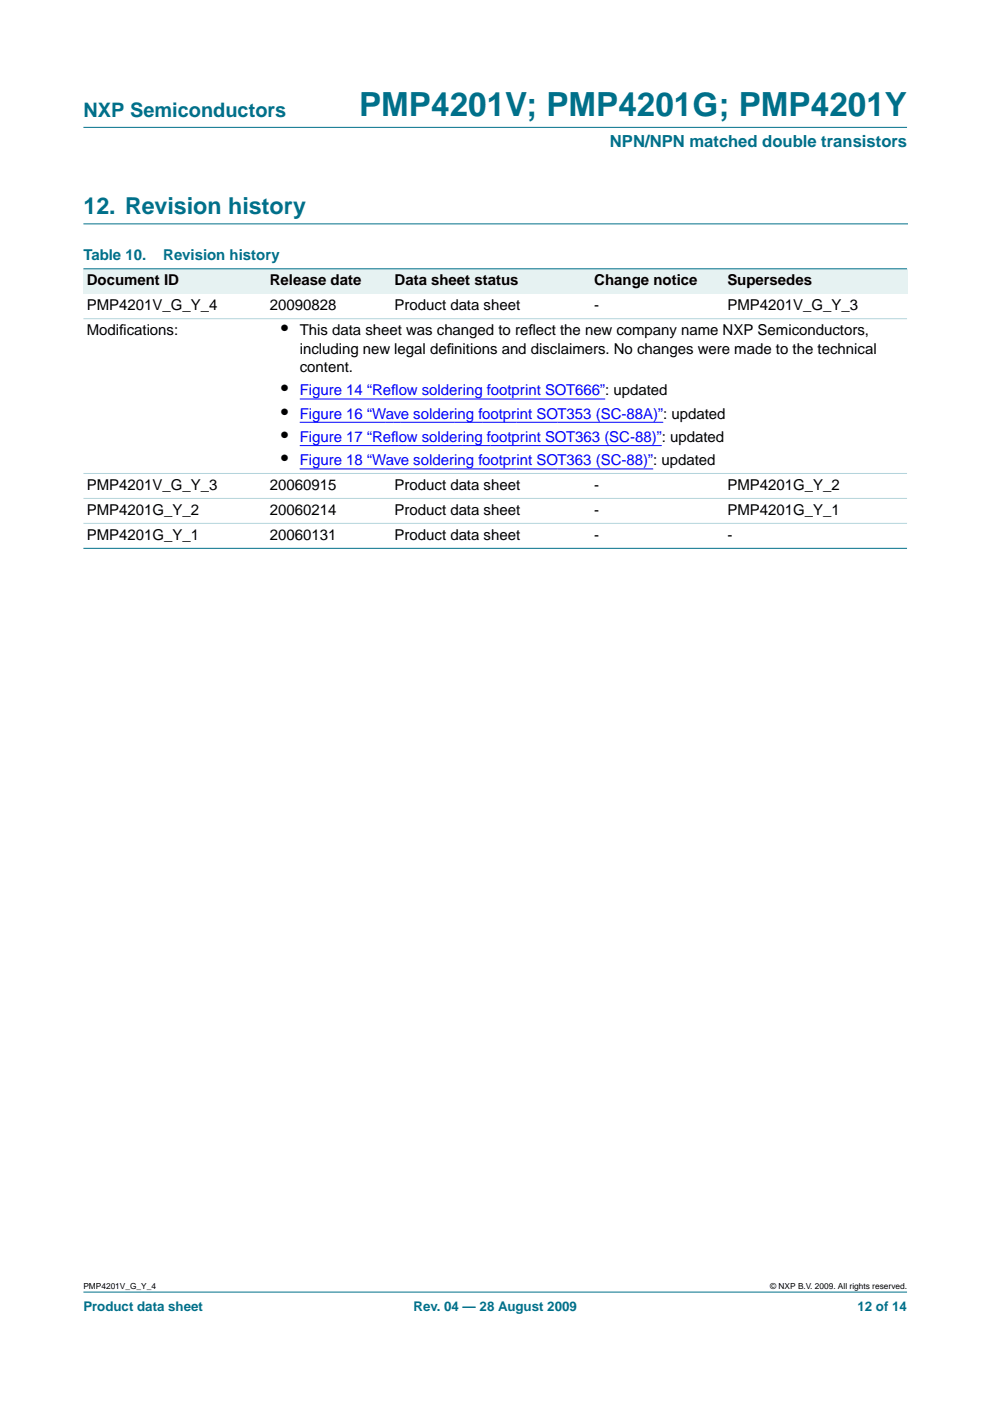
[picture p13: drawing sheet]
<svg xmlns="http://www.w3.org/2000/svg" width="210mm" height="297mm" viewBox="0 0 210 297" stroke-linecap="round" stroke-linejoin="round" font-family="sans-serif">
<defs><g id="words">
<text font-size="7.1" fill="#00708a" x="76.1" y="24.7">PMP4201V; PMP4201G; PMP4201Y</text>
<text font-size="4.9" fill="#00708a" x="17.7" y="45.5">12. Revision history</text>
<text font-size="4.2" fill="#00708a" x="17.7" y="24.9">NXP Semiconductors</text>
<g font-size="4.2">
<text x="59.6" y="71.1">•</text>
<text x="59.6" y="83.8">•</text>
<text x="59.6" y="88.7">•</text>
<text x="59.6" y="93.7">•</text>
<text x="59.6" y="98.6">•</text>
</g>
<text font-size="3.5" fill="#00708a" x="129.3" y="31.1">NPN/NPN matched double transistors</text>
<g font-size="3.2" fill="#00708a">
<text x="17.7" y="55.2">Table 10.</text>
<text x="34.6" y="55.2">Revision history</text>
</g>
<g font-size="3.2">
<text x="18.4" y="65.8">PMP4201V_G_Y_4</text>
<text x="18.4" y="60.5">Document ID</text>
<text x="57.2" y="60.5">Release date</text>
<text x="57.2" y="65.8">20090828</text>
<text x="83.7" y="60.5">Data sheet status</text>
<text x="83.7" y="65.8">Product data sheet</text>
<text x="126" y="60.5">Change notice</text>
<text x="126" y="65.8">-</text>
<text x="154.2" y="60.5">Supersedes</text>
<text x="154.2" y="65.8">PMP4201V_G_Y_3</text>
<text x="18.4" y="71.1">Modif</text>
<text x="25.3" y="71.1">ications:</text>
<text x="63.5" y="71.1">This data sheet was changed to ref</text>
<text x="112" y="71.1">lect the new company name NXP Semiconductors,</text>
<text x="63.5" y="75">including new legal def</text>
<text x="94.7" y="75">initions and disclaimers. No changes were made to the technical</text>
<text x="63.5" y="78.9">content.</text>
<text x="18.4" y="103.9">PMP4201V_G_Y_3</text>
<text x="57.2" y="103.9">20060915</text>
<text x="83.7" y="103.9">Product data sheet</text>
<text x="126" y="103.9">-</text>
<text x="154.2" y="103.9">PMP4201G_Y_2</text>
<text x="18.4" y="109.2">PMP4201G_Y_2</text>
<text x="57.2" y="109.2">20060214</text>
<text x="83.7" y="109.2">Product data sheet</text>
<text x="126" y="109.2">-</text>
<text x="154.2" y="109.2">PMP4201G_Y_1</text>
<text x="18.4" y="114.5">PMP4201G_Y_1</text>
<text x="57.2" y="114.5">20060131</text>
<text x="83.7" y="114.5">Product data sheet</text>
<text x="126" y="114.5">-</text>
<text x="154.2" y="114.5">-</text>
</g>
<g font-size="3.2" fill="#00f">
<text x="63.5" y="83.8">Figure 14 “Refow soldering footprint SOT666”: updated</text>
<text x="83" y="83.8">l</text>
<text x="63.5" y="88.7">Figure 16 “Wave soldering footprint SOT353 (SC-88A)”: updated</text>
<text x="63.5" y="93.7">Figure 17 “Refow soldering footprint SOT363 (SC-88)”: updated</text>
<text x="83" y="93.7">l</text>
<text x="63.5" y="98.6">Figure 18 “Wave soldering footprint SOT363 (SC-88)”: updated</text>
</g>
<g font-size="2.8" fill="#00708a">
<text x="17.7" y="278">Product data sheet</text>
<text x="87.7" y="278">Rev. 04 — 28 August 2009</text>
<text x="181.8" y="278">12 of 14</text>
</g>
<g font-size="1.8">
<text x="17.7" y="273.4">PMP4201V_G_Y_4</text>
<text x="163.3" y="273.4">© NXP B.V. 2009. All rights reserved.</text>
</g>
</g></defs>
<g fill="#00708a" stroke="#00708a" stroke-width=".21">
<path d="M17.7 273.9h174.6z"/>
<path d="M17.7 27h174.6z"/>
</g>
<path d="M17.7 47.5h174.7" fill="none" stroke="#00708a" stroke-width=".21"/>
<g fill="#e6f2f2">
<path d="M17.7 57h38.8v5.3h-38.8z" fill-rule="evenodd"/>
<path d="M56.5 57h26.5v5.3h-26.5z" fill-rule="evenodd"/>
<path d="M83 57h42.3v5.3h-42.3z" fill-rule="evenodd"/>
<path d="M125.3 57h28.2v5.3h-28.2z" fill-rule="evenodd"/>
<path d="M153.5 57h38.8v5.3h-38.8z" fill-rule="evenodd"/>
</g>
<path d="M63.5 84.6h64.8M63.5 89.5h77.1M63.5 94.5h76.8M63.5 99.4h75" fill="none" stroke="#00f" stroke-width=".21"/>
<g fill="#00708a" stroke="#00708a" stroke-width=".21">
<path d="M17.7 57h174.6z"/>
<path d="M17.7 116.3h174.6z"/>
</g>
<g fill="#b3d4db" stroke="#b3d4db" stroke-width=".21">
<path d="M17.7 67.6h174.6z"/>
<path d="M17.7 100.4h174.6z"/>
<path d="M17.7 105.7h174.6z"/>
<path d="M17.7 111h174.6z"/>
</g>
<use href="#words"/>
</svg>
